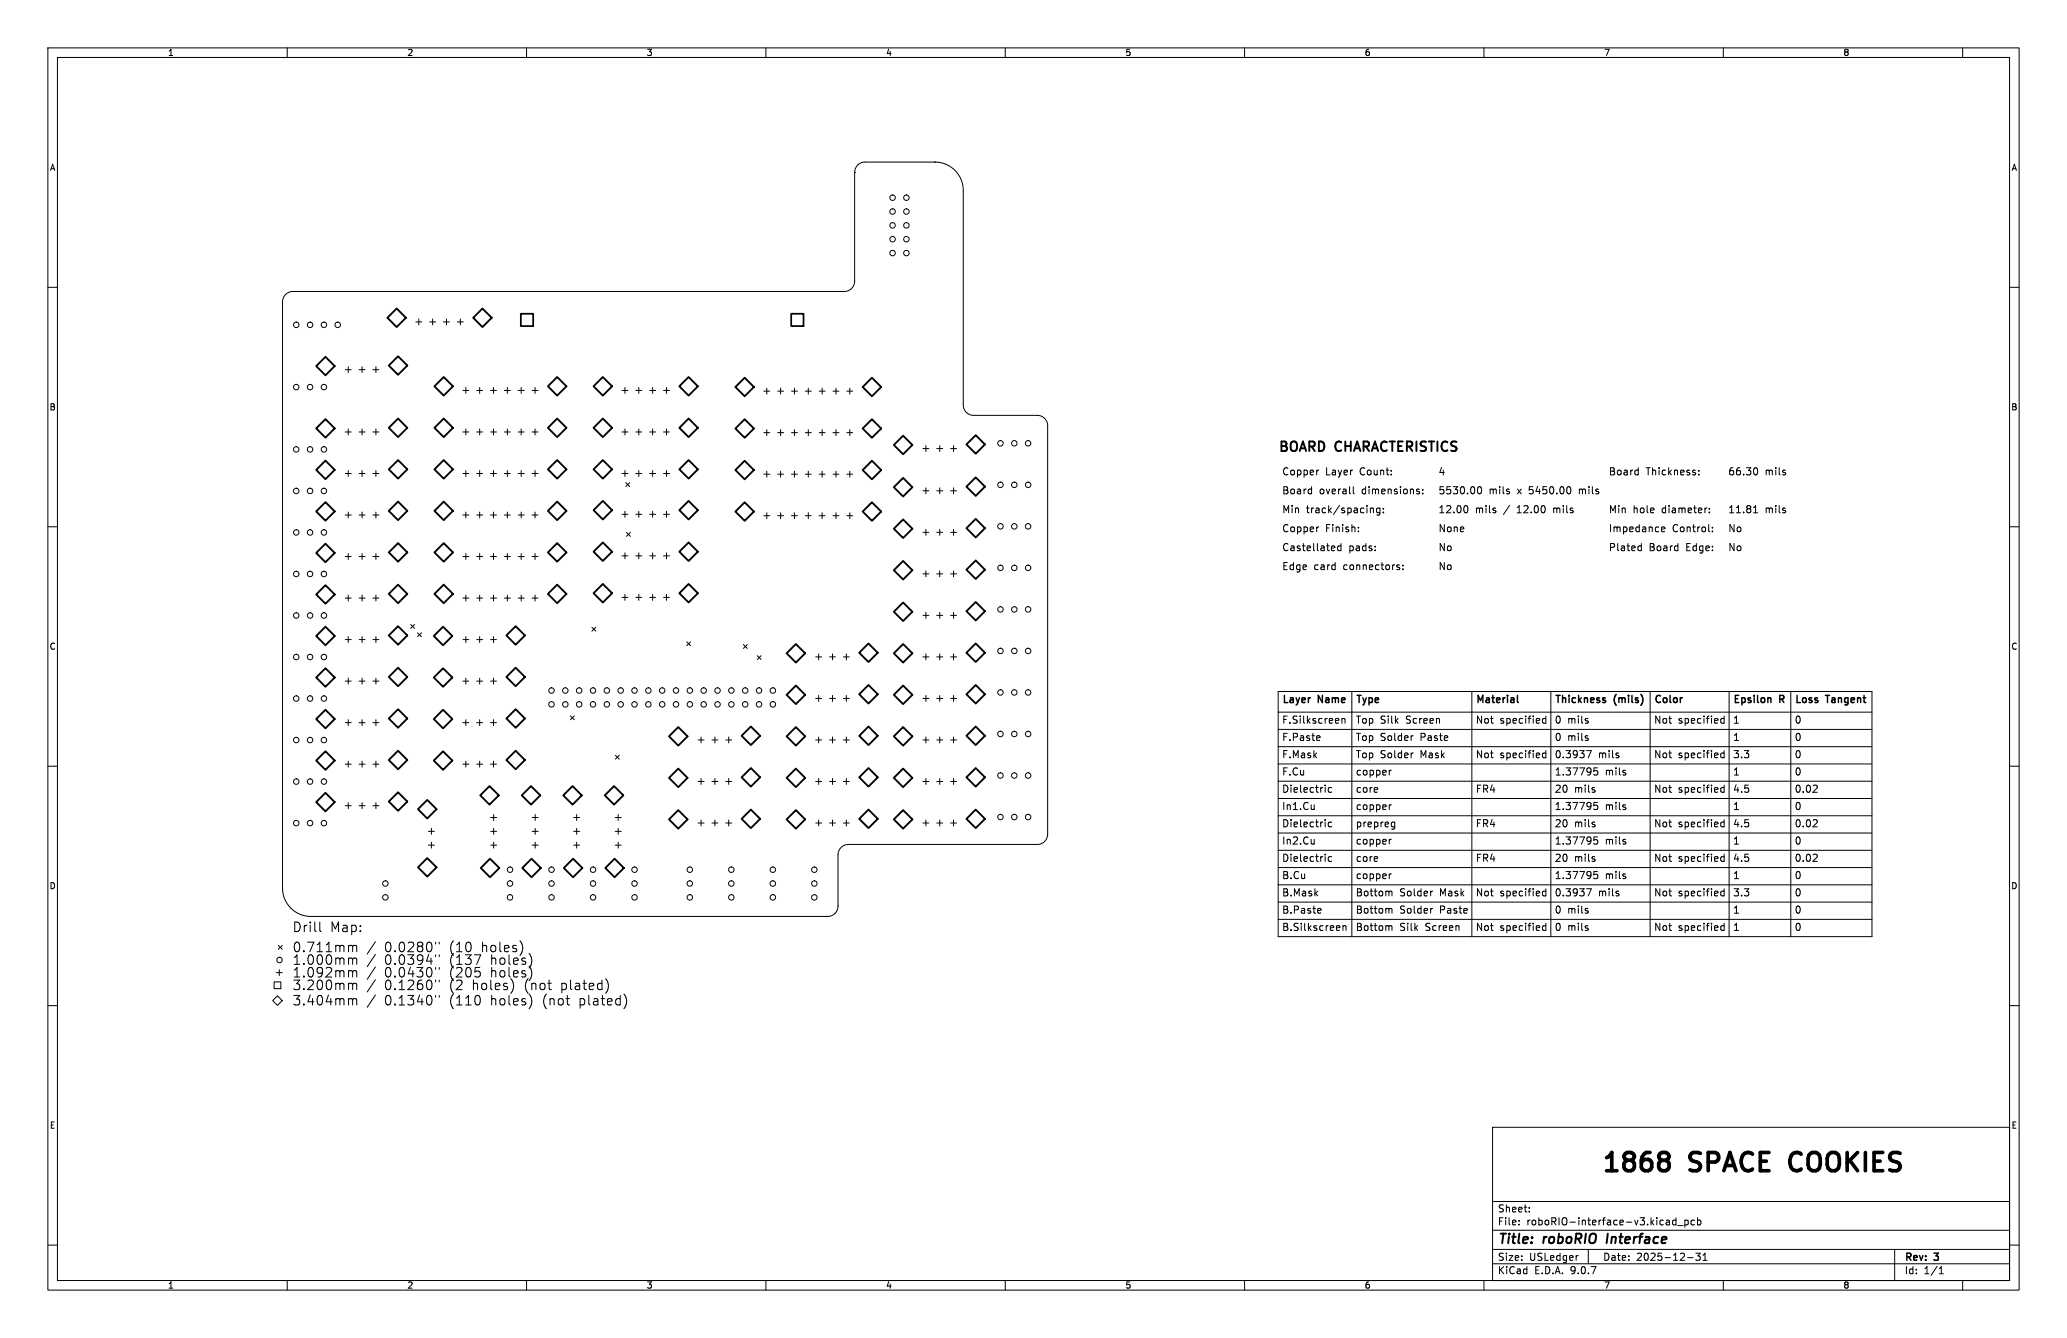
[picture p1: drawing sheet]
<svg xmlns="http://www.w3.org/2000/svg" width="432mm" height="279mm" viewBox="0 0 432 279" stroke-linecap="round" stroke-linejoin="round" font-family="sans-serif">
<defs><g id="words">
<g font-size="5.3">
<text x="334.4" y="245.8">1868</text>
<text x="353.3" y="245.8">SPACE</text>
<text x="375.7" y="245.8">COOKIES</text>
</g>
<g font-size="2.8">
<text x="267" y="95.3">BOARD</text>
<text x="279.1" y="95.3">CHARACTERISTICS</text>
<text x="312.8" y="260.3">Title:</text>
<text x="322.5" y="260.3">roboRIO</text>
<text x="336.5" y="260.3">Interface</text>
</g>
<g font-size="2.1">
<text x="267.7" y="99.7">Copper</text>
<text x="276.9" y="99.7">Layer</text>
<text x="284.3" y="99.7">Count:</text>
<text x="300.4" y="99.7">4</text>
<text x="336" y="99.7">Board</text>
<text x="343.9" y="99.7">Thickness:</text>
<text x="360.9" y="99.7">66.30</text>
<text x="368.8" y="99.7">mils</text>
<text x="267.7" y="107.6">Min</text>
<text x="267.7" y="103.7">Board</text>
<text x="272.9" y="107.6">track/spacing:</text>
<text x="275.7" y="103.7">overall</text>
<text x="284.7" y="103.7">dimensions:</text>
<text x="300.4" y="103.7">5530.00</text>
<text x="300.4" y="107.6">12.00</text>
<text x="308.2" y="107.6">mils</text>
<text x="311.1" y="103.7">mils</text>
<text x="314.4" y="107.6">/</text>
<text x="317.3" y="103.7">x</text>
<text x="317.4" y="107.6">12.00</text>
<text x="319.9" y="103.7">5450.00</text>
<text x="325.3" y="107.6">mils</text>
<text x="330.6" y="103.7">mils</text>
<text x="336" y="107.6">Min</text>
<text x="341.2" y="107.6">hole</text>
<text x="347.4" y="107.6">diameter:</text>
<text x="360.9" y="107.6">11.81</text>
<text x="368.8" y="107.6">mils</text>
<text x="267.7" y="111.6">Copper</text>
<text x="276.9" y="111.6">Finish:</text>
<text x="300.4" y="111.6">None</text>
<text x="336" y="111.6">Impedance</text>
<text x="349.4" y="111.6">Control:</text>
<text x="360.9" y="111.6">No</text>
<text x="267.7" y="115.5">Castellated</text>
<text x="267.7" y="119.5">Edge</text>
<text x="274.5" y="119.5">card</text>
<text x="280.9" y="119.5">connectors:</text>
<text x="281.8" y="115.5">pads:</text>
<text x="300.4" y="119.5">No</text>
<text x="300.4" y="115.5">No</text>
<text x="336" y="115.5">Plated</text>
<text x="344.5" y="115.5">Board</text>
<text x="352.5" y="115.5">Edge:</text>
<text x="360.9" y="115.5">No</text>
<text x="267.8" y="147.6">Layer</text>
<text x="275.4" y="147.6">Name</text>
<text x="283.2" y="147.6">Type</text>
<text x="308.2" y="147.6">Material</text>
<text x="324.7" y="147.6">Thickness</text>
<text x="337.3" y="147.6">(mils)</text>
<text x="345.5" y="147.6">Color</text>
<text x="362" y="147.6">Epsilon</text>
<text x="371.9" y="147.6">R</text>
<text x="374.9" y="147.6">Loss</text>
<text x="381.6" y="147.6">Tangent</text>
<text x="267.8" y="154.9">F.Paste</text>
<text x="267.8" y="151.3">F.Silkscreen</text>
<text x="283.2" y="151.3">Top Silk</text>
<text x="283.2" y="154.9">Top Solder</text>
<text x="293.4" y="151.3">Screen</text>
<text x="296.4" y="154.9">Paste</text>
<text x="308.2" y="151.3">Not</text>
<text x="313.2" y="151.3">specified</text>
<text x="324.7" y="151.3">0 mils</text>
<text x="324.7" y="154.9">0 mils</text>
<text x="345.5" y="151.3">Not</text>
<text x="350.4" y="151.3">specified</text>
<text x="362" y="154.9">1</text>
<text x="362" y="151.3">1</text>
<text x="374.9" y="154.9">0</text>
<text x="374.9" y="151.3">0</text>
<text x="267.8" y="158.5">F.Mask</text>
<text x="283.2" y="158.5">Top Solder</text>
<text x="296.4" y="158.5">Mask</text>
<text x="308.2" y="158.5">Not</text>
<text x="313.2" y="158.5">specified</text>
<text x="324.7" y="158.5">0.3937</text>
<text x="333.7" y="158.5">mils</text>
<text x="345.5" y="158.5">Not</text>
<text x="350.4" y="158.5">specified</text>
<text x="362" y="158.5">3.3</text>
<text x="374.9" y="158.5">0</text>
<text x="267.8" y="165.7">Dielectric</text>
<text x="267.8" y="162.1">F.Cu</text>
<text x="283.2" y="162.1">copper</text>
<text x="283.2" y="165.7">core</text>
<text x="308.2" y="165.7">FR4</text>
<text x="324.7" y="165.7">20</text>
<text x="324.7" y="162.1">1.37795</text>
<text x="328.7" y="165.7">mils</text>
<text x="335.2" y="162.1">mils</text>
<text x="345.5" y="165.7">Not</text>
<text x="350.4" y="165.7">specified</text>
<text x="362" y="165.7">4.5</text>
<text x="362" y="162.1">1</text>
<text x="374.9" y="165.7">0.02</text>
<text x="374.9" y="162.1">0</text>
<text x="267.8" y="169.3">In1.Cu</text>
<text x="267.8" y="172.9">Dielectric</text>
<text x="283.2" y="169.3">copper</text>
<text x="283.2" y="172.9">prepreg</text>
<text x="308.2" y="172.9">FR4</text>
<text x="324.7" y="169.3">1.37795</text>
<text x="324.7" y="172.9">20</text>
<text x="328.7" y="172.9">mils</text>
<text x="335.2" y="169.3">mils</text>
<text x="345.5" y="172.9">Not</text>
<text x="350.4" y="172.9">specified</text>
<text x="362" y="169.3">1</text>
<text x="362" y="172.9">4.5</text>
<text x="374.9" y="172.9">0.02</text>
<text x="374.9" y="169.3">0</text>
<text x="267.8" y="176.5">In2.Cu</text>
<text x="283.2" y="176.5">copper</text>
<text x="324.7" y="176.5">1.37795</text>
<text x="335.2" y="176.5">mils</text>
<text x="362" y="176.5">1</text>
<text x="374.9" y="176.5">0</text>
<text x="267.8" y="180.1">Dielectric</text>
<text x="267.8" y="183.7">B.Cu</text>
<text x="283.2" y="183.7">copper</text>
<text x="283.2" y="180.1">core</text>
<text x="308.2" y="180.1">FR4</text>
<text x="324.7" y="180.1">20</text>
<text x="324.7" y="183.7">1.37795</text>
<text x="328.7" y="180.1">mils</text>
<text x="335.2" y="183.7">mils</text>
<text x="345.5" y="180.1">Not</text>
<text x="350.4" y="180.1">specified</text>
<text x="362" y="180.1">4.5</text>
<text x="362" y="183.7">1</text>
<text x="374.9" y="183.7">0</text>
<text x="374.9" y="180.1">0.02</text>
<text x="267.8" y="190.9">B.Paste</text>
<text x="267.8" y="187.3">B.Mask</text>
<text x="283.2" y="187.3">Bottom</text>
<text x="283.2" y="190.9">Bottom</text>
<text x="292.2" y="187.3">Solder</text>
<text x="292.2" y="190.9">Solder</text>
<text x="300.5" y="187.3">Mask</text>
<text x="300.5" y="190.9">Paste</text>
<text x="308.2" y="187.3">Not</text>
<text x="313.2" y="187.3">specified</text>
<text x="324.7" y="190.9">0 mils</text>
<text x="324.7" y="187.3">0.3937</text>
<text x="333.7" y="187.3">mils</text>
<text x="345.5" y="187.3">Not</text>
<text x="350.4" y="187.3">specified</text>
<text x="362" y="190.9">1</text>
<text x="362" y="187.3">3.3</text>
<text x="374.9" y="187.3">0</text>
<text x="374.9" y="190.9">0</text>
<text x="267.8" y="194.5">B.Silkscreen</text>
<text x="283.2" y="194.5">Bottom</text>
<text x="292.2" y="194.5">Silk</text>
<text x="297.5" y="194.5">Screen</text>
<text x="308.2" y="194.5">Not</text>
<text x="313.2" y="194.5">specified</text>
<text x="324.7" y="194.5">0 mils</text>
<text x="345.5" y="194.5">Not</text>
<text x="350.4" y="194.5">specified</text>
<text x="362" y="194.5">1</text>
<text x="374.9" y="194.5">0</text>
<text x="312.8" y="256.1">File:</text>
<text x="312.8" y="253.4">Sheet:</text>
<text x="318.9" y="256.1">roboRIO-interface-v3.kicad_pcb</text>
<text x="312.8" y="263.5">Size:</text>
<text x="319.5" y="263.5">USLedger</text>
<text x="334.8" y="263.5">Date:</text>
<text x="341.8" y="263.5">2025-12-31</text>
<text x="397.8" y="263.7">Rev:</text>
<text x="404.2" y="263.7">3</text>
<text x="312.8" y="266.3">KiCad</text>
<text x="320.5" y="266.3">E.D.A.</text>
<text x="328.1" y="266.3">9.0.7</text>
<text x="397.8" y="266.3">Id:</text>
<text x="401.9" y="266.3">1/1</text>
</g>
<g font-size="1.8">
<text x="35" y="11.9">1</text>
<text x="85" y="11.9">2</text>
<text x="135" y="11.9">3</text>
<text x="185" y="11.9">4</text>
<text x="235" y="11.9">5</text>
<text x="285" y="11.9">6</text>
<text x="335" y="11.9">7</text>
<text x="385" y="11.9">8</text>
<text x="10.3" y="35.9">A</text>
<text x="420.1" y="35.9">A</text>
<text x="10.3" y="85.9">B</text>
<text x="420.1" y="85.9">B</text>
<text x="10.3" y="135.9">C</text>
<text x="420.1" y="135.9">C</text>
<text x="10.3" y="185.9">D</text>
<text x="420.1" y="185.9">D</text>
<text x="10.3" y="235.9">E</text>
<text x="420.1" y="235.9">E</text>
<text x="35" y="269.3">1</text>
<text x="85" y="269.3">2</text>
<text x="135" y="269.3">3</text>
<text x="185" y="269.3">4</text>
<text x="235" y="269.3">5</text>
<text x="285" y="269.3">6</text>
<text x="335" y="269.3">7</text>
<text x="385" y="269.3">8</text>
</g>
</g></defs>
<g fill="none" stroke="#000" stroke-width=".21">
<path d="M10 10h411.8v259.4h-411.8zM12 12h407.8v255.4h-407.8zM60 10v2M110 10v2M160 10v2M210 10v2M260 10v2M310 10v2M360 10v2M410 10v2M178.5 36v22.8l-.1 .7-.4 .6-.5 .5-.6 .2-115.8 .1-.8 .1-.6 .5-.5 .7-.2 .8v122.5l.4 2.1 1.2 1.9 .9 .8 1 .5 1.2 .4 1.1 .2h108.1l.8-.2 .7-.5 .5-.7 .2-.8M178.5 36h.1"/>
<path d="M195.3 33.8l-14.9 .1-.7 .2-.6 .5-.4 .6-.2 .8M195.3 33.8l2.1 .4 1.8 1.1 1.4 1.7 .6 2.1v45.5l.2 .8 .7 .9 1.1 .4 13.9 .1 1.1 .6 .6 1.2v85.8l-.2 .8-.4 .6-.7 .4-.7 .1h-39.6l-.7 .2-1 .6-.4 1.2v10.9M195.3 33.8h.1M10 60h2M72.1 77.2h1.3M72.7 76.6v1.2M75 77.2h1.3M75.6 76.6v1.2M77.9 77.2h1.3M78.5 76.6v1.2M86.9 67.2h1.2M87.5 66.6v1.2"/>
<path d="M89.8 67.2h1.2M90.4 66.6v1.2M92.6 67.2h1.3M93.3 66.6v1.2M95.5 67.2h1.3M96.2 66.6v1.2M419.8 60h2M72.1 98.9h1.3M72.1 90.2h1.3M72.7 89.6v1.2M72.7 98.3v1.2M75 98.9h1.3"/>
<path d="M75 90.2h1.3M75.6 89.6v1.2M75.6 98.3v1.2M77.9 98.9h1.3M77.9 90.2h1.3M78.5 89.6v1.2M78.5 98.3v1.2M96.7 98.9h1.2M96.7 90.2h1.2M96.7 81.5h1.2M97.3 80.9v1.3M97.3 89.6v1.2"/>
<path d="M97.3 98.3v1.2M99.6 98.9h1.2M99.6 90.2h1.2M99.6 81.5h1.2M100.2 80.9v1.3M100.2 89.6v1.2M100.2 98.3v1.2M102.5 98.9h1.2M102.5 90.2h1.2M102.5 81.5h1.2M103.1 80.9v1.3M103.1 89.6v1.2"/>
<path d="M103.1 98.3v1.2M105.4 98.9h1.2M105.4 90.2h1.2M105.4 81.5h1.2M106 80.9v1.3M106 89.6v1.2M106 98.3v1.2M108.3 98.9h1.2M108.3 90.2h1.2M108.3 81.5h1.2M108.9 80.9v1.3M108.9 89.6v1.2"/>
<path d="M108.9 98.3v1.2M111.1 98.9h1.3M111.1 90.2h1.3M111.1 81.5h1.3M111.8 80.9v1.3M111.8 89.6v1.2M111.8 98.3v1.2M129.9 98.9h1.3M129.9 90.2h1.3M129.9 81.5h1.3M130.6 80.9v1.3M130.6 89.6v1.2"/>
<path d="M130.6 98.3v1.2M132.8 98.9h1.3M132.8 90.2h1.3M132.8 81.5h1.3M133.4 80.9v1.3M133.4 89.6v1.2M133.4 98.3v1.2M135.7 98.9h1.3M135.7 90.2h1.3M135.7 81.5h1.3M136.3 80.9v1.3M136.3 89.6v1.2"/>
<path d="M136.3 98.3v1.2M138.6 98.9h1.2M138.6 90.2h1.2M138.6 81.5h1.2M139.2 80.9v1.3M139.2 89.6v1.2M139.2 98.3v1.2M159.6 81.7h1.2M159.6 99h1.2M159.6 90.3h1.2M160.2 81.1v1.2M160.2 89.7v1.3"/>
<path d="M160.2 98.4v1.2M162.5 81.7h1.2M162.5 99h1.2M162.5 90.3h1.2M163.1 81.1v1.2M163.1 89.7v1.3M163.1 98.4v1.2M165.3 81.7h1.3M165.3 99h1.3M165.3 90.3h1.3M166 81.1v1.2M166 89.7v1.3"/>
<path d="M166 98.4v1.2M168.2 81.7h1.3M168.2 99h1.3M168.2 90.3h1.3M168.9 81.1v1.2M168.9 89.7v1.3M168.9 98.4v1.2M171.1 81.7h1.3M171.1 99h1.3M171.1 90.3h1.3M171.7 81.1v1.2M171.7 89.7v1.3"/>
<path d="M171.7 98.4v1.2M174 81.7h1.3M174 99h1.3M174 90.3h1.3M174.6 81.1v1.2M174.6 89.7v1.3M174.6 98.4v1.2M176.9 81.7h1.2M176.9 99h1.2M176.9 90.3h1.2M177.5 81.1v1.2M177.5 89.7v1.3"/>
<path d="M177.5 98.4v1.2M192.8 93.7h1.2M193.4 93.1v1.2M195.7 93.7h1.2M196.3 93.1v1.2M198.6 93.7h1.2M199.2 93.1v1.2M275.5 98.2h-.3M342.1 98.2h.1M342.2 97.7v1.5M342.2 99.1l-.1 .1M354.9 99v.2"/>
<path d="M354.9 98.2v.2M366.7 97.7a.8 .8 0 0 1 .5 .7 .8 .8 0 0 1-.5 .8M10 110h2M72.1 107.5h1.3M72.1 116.2h1.3M72.7 106.9v1.3M72.7 115.6v1.2M75 107.5h1.3M75 116.2h1.3M75.6 106.9v1.3M75.6 115.6v1.2M77.9 107.5h1.3"/>
<path d="M77.9 116.2h1.3M78.5 106.9v1.3M78.5 115.6v1.2M96.7 107.5h1.2M96.7 116.2h1.2M97.3 106.9v1.3M97.3 115.6v1.2M99.6 107.5h1.2M99.6 116.2h1.2M100.2 106.9v1.3M100.2 115.6v1.2M102.5 107.5h1.2"/>
<path d="M102.5 116.2h1.2M103.1 106.9v1.3M103.1 115.6v1.2M105.4 107.5h1.2M105.4 116.2h1.2M106 106.9v1.3M106 115.6v1.2M108.3 107.5h1.2M108.3 116.2h1.2M108.9 106.9v1.3M108.9 115.6v1.2M111.1 107.5h1.3"/>
<path d="M111.1 116.2h1.3M111.8 106.9v1.3M111.8 115.6v1.2M129.9 116.1h1.3M129.9 107.4h1.3M130.6 106.8v1.2M130.6 115.5v1.2M130.7 100.8l.8 .8M130.9 111.2l.8 .8M131.5 100.8l-.8 .8M131.7 111.2l-.8 .8M132.8 116.1h1.3"/>
<path d="M132.8 107.4h1.3M133.4 106.8v1.2M133.4 115.5v1.2M135.7 116.1h1.3M135.7 107.4h1.3M136.3 106.8v1.2M136.3 115.5v1.2M138.6 116.1h1.2M138.6 107.4h1.2M139.2 106.8v1.2M139.2 115.5v1.2M159.6 107.7h1.2"/>
<path d="M160.2 107.1v1.2M162.5 107.7h1.2M163.1 107.1v1.2M165.3 107.7h1.3M166 107.1v1.2M168.2 107.7h1.3M168.9 107.1v1.2M171.1 107.7h1.3M171.7 107.1v1.2M174 107.7h1.3M174.6 107.1v1.2M176.9 107.7h1.2"/>
<path d="M177.5 107.1v1.2M192.8 119.8h1.2M192.8 102.5h1.2M192.8 111.2h1.2M193.4 101.9v1.2M193.4 110.5v1.3M193.4 119.2v1.3M195.7 119.8h1.2M195.7 102.5h1.2M195.7 111.2h1.2M196.3 101.9v1.2M196.3 110.5v1.3"/>
<path d="M196.3 119.2v1.3M198.6 119.8h1.2M198.6 102.5h1.2M198.6 111.2h1.2M199.2 101.9v1.2M199.2 110.5v1.3M199.2 119.2v1.3M273.8 102.1l.2 .1M274 101.6v1.5M274 103.1h-.2M275.5 110l-.3 .1M278.8 114.1v.3l-.7 .1"/>
<path d="M280.1 113.5v1.5M280.1 114.1l-.4-.1-.3 .3 .2 .6h.5M282.7 101.6v1.3l.2 .2M283.8 110.9v.1M283.8 110.1v.2M286.3 106.2h.5l.1 .9M288.3 106.2l-.5-.1-.2 .3 .1 .6h.6M288.3 106.1v1.2l-.3 .3-.4-.1M289 106.9v.2M289 106.2v.1M292.2 118.5l.2 .2-.2 .3M292.2 118h.1"/>
<path d="M293.1 118.8v.2M293.1 118v.2M296.3 102.6l.3 .2-.3 .3M296.3 102.1l.2 .1M297.2 103v.1M297.2 102.2v.1M306.1 105.6a.8 .8 0 0 1 .6 .7 .8 .8 0 0 1-.6 .8M308.9 101.7l.1-.1a.8 .8 0 0 1 .5 .8 .8 .8 0 0 1-.5 .7 1 1 0 0 1-.1-1.4zM324.6 106.1v1M324.8 106.1l-.2 .1M328.1 101.9v.9M329.9 102.1v1"/>
<path d="M330.1 102.1l-.2 .2M342.4 114l.5 .1M342.9 114.9l-.5 .1M342.9 113.5v1.5M347.1 110.5l.7-.1-.1-.3-.4-.1-.2 .3 .1 .7h.5M357.1 106.9v.2M357.1 106.2v.1M357.7 110.9v.1M357.7 110.1v.2M366.3 107.1h.9M366.3 106l.4-.4v1.5M419.8 110h2"/>
<path d="M72.1 133.6h1.3M72.1 124.9h1.3M72.7 124.3v1.2M72.7 132.9v1.3M75 133.6h1.3M75 124.9h1.3M75.6 124.3v1.2M75.6 132.9v1.3M77.9 133.6h1.3M77.9 124.9h1.3M78.5 124.3v1.2M78.5 132.9v1.3"/>
<path d="M85.8 130.4l.8 .8M86.6 130.4l-.8 .8M87.2 132.1l.8 .9M88 132.1l-.8 .9M96.7 133.6h1.2M96.7 124.9h1.2M97.3 124.3v1.2M97.3 132.9v1.3M99.6 133.6h1.2M99.6 124.9h1.2M100.2 124.3v1.2M100.2 132.9v1.3"/>
<path d="M102.5 133.6h1.2M102.5 124.9h1.2M103.1 124.3v1.2M103.1 132.9v1.3M105.4 124.9h1.2M106 124.3v1.2M108.3 124.9h1.2M108.9 124.3v1.2M111.1 124.9h1.3M111.8 124.3v1.2M123.6 131l.9 .8M124.5 131l-.9 .8"/>
<path d="M129.9 124.7h1.3M130.6 124.1v1.3M132.8 124.7h1.3M133.4 124.1v1.3M135.7 124.7h1.3M136.3 124.1v1.3M138.6 124.7h1.2M139.2 124.1v1.3M143.4 134l.9 .8M144.3 134l-.9 .8M155.3 134.6l.8 .8M156.1 134.6l-.8 .8"/>
<path d="M158.2 136.9l.8 .8M159 136.9l-.8 .8M170.4 137.2h1.2M171 136.6v1.2M173.3 137.2h1.2M173.9 136.6v1.2M176.2 137.2h1.2M176.8 136.6v1.2M192.8 137.2h1.2M192.8 128.5h1.2M193.4 127.9v1.2M193.4 136.6v1.2"/>
<path d="M195.7 137.2h1.2M195.7 128.5h1.2M196.3 127.9v1.2M196.3 136.6v1.2M198.6 137.2h1.2M198.6 128.5h1.2M199.2 127.9v1.2M199.2 136.6v1.2M10 160h2M72.1 142.2h1.3M72.1 159.6h1.3M72.1 150.9h1.3"/>
<path d="M72.7 141.6v1.3M72.7 150.3v1.2M72.7 159v1.2M75 142.2h1.3M75 159.6h1.3M75 150.9h1.3M75.6 141.6v1.3M75.6 150.3v1.2M75.6 159v1.2M77.9 142.2h1.3M77.9 159.6h1.3M77.9 150.9h1.3"/>
<path d="M78.5 141.6v1.3M78.5 150.3v1.2M78.5 159v1.2M96.7 142.2h1.2M96.7 159.6h1.2M96.7 150.9h1.2M97.3 141.6v1.3M97.3 150.3v1.2M97.3 159v1.2M99.6 142.2h1.2M99.6 159.6h1.2M99.6 150.9h1.2"/>
<path d="M100.2 141.6v1.3M100.2 150.3v1.2M100.2 159v1.2M102.5 142.2h1.2M102.5 159.6h1.2M102.5 150.9h1.2M103.1 141.6v1.3M103.1 150.3v1.2M103.1 159v1.2M119.2 149.5l.8 .8M120 149.5l-.8 .8M128.6 157.7l.8 .8"/>
<path d="M129.4 157.7l-.8 .8M145.8 154.5h1.3M146.5 153.9v1.2M148.7 154.5h1.3M149.3 153.9v1.2M151.6 154.5h1.3M152.2 153.9v1.2M170.4 145.8h1.2M170.4 154.5h1.2M171 145.2v1.3M171 153.9v1.2M173.3 145.8h1.2"/>
<path d="M173.3 154.5h1.2M173.9 145.2v1.3M173.9 153.9v1.2M176.2 145.8h1.2M176.2 154.5h1.2M176.8 145.2v1.3M176.8 153.9v1.2M192.8 145.8h1.2M192.8 154.5h1.2M193.4 145.2v1.3M193.4 153.9v1.2M195.7 145.8h1.2"/>
<path d="M195.7 154.5h1.2M196.3 145.2v1.3M196.3 153.9v1.2M198.6 145.8h1.2M198.6 154.5h1.2M199.2 145.2v1.3M199.2 153.9v1.2M267 144.4h124.1v51.2h-124.1zM267 159.5h124.1M267 148.7h124.1M267 155.9h124.1M267 152.3h124.1"/>
<path d="M275.5 153.6l.3 .4-.8 .1M275.7 154.6h-.2M280.3 150.2l.2-.2 .4 .1 .1 .9M280.3 150v1M282.4 144.4v51.2M295.2 153.6l-.3 .2M295.2 157.2l-.3 .2M300.6 150.1l.1 .9M302.4 153.7v.3l-.7 .1M307.5 144.4v51.2M322.9 157.3l-.4-.1-.3 .3 .2 .7h.5M322.9 150.1l-.4-.1-.3 .3 .2 .7h.5"/>
<path d="M322.9 149.5v1.5M322.9 156.7v1.5M324 144.4v51.2M331.4 156.7h1l-.6 1.5M331.6 150.5l.2 .2-.2 .3M331.6 154.1l.2 .2-.2 .3M331.6 150l.1 .1M331.6 153.6l.1 .1M338 157.7l.2 .3-.2 .2M338 157.2l.1 .1M344.7 144.4v51.2M360.2 149.5v1.5"/>
<path d="M360.2 156.7v1.5M360.2 150.1l-.5-.1-.2 .3 .1 .7h.6M360.2 157.3l-.5-.1-.2 .3 .1 .7h.6M361.2 144.4v51.2M374.1 144.4v51.2M419.8 160h2M72.1 168.2h1.3M72.7 167.6v1.3M75 168.2h1.3M75.6 167.6v1.3M77.9 168.2h1.3M78.5 167.6v1.3"/>
<path d="M89.5 176.5h1.2M89.5 173.6h1.2M90.1 173v1.2M90.1 175.9v1.2M102.5 170.7h1.2M102.5 176.5h1.2M102.5 173.6h1.2M103.1 170.1v1.2M103.1 173v1.2M103.1 175.9v1.2M111.2 170.7h1.2M111.2 176.5h1.2"/>
<path d="M111.2 173.6h1.2M111.8 170.1v1.2M111.8 173v1.2M111.8 175.9v1.2M119.8 170.7h1.3M119.8 176.5h1.3M119.8 173.6h1.3M120.5 170.1v1.2M120.5 173v1.2M120.5 175.9v1.2M128.5 170.7h1.3M128.5 176.5h1.3"/>
<path d="M128.5 173.6h1.3M129.1 170.1v1.2M129.1 173v1.2M129.1 175.9v1.2M145.8 171.9h1.3M145.8 163.2h1.3M146.5 162.6v1.2M146.5 171.2v1.3M148.7 171.9h1.3M148.7 163.2h1.3M149.3 162.6v1.2M149.3 171.2v1.3"/>
<path d="M151.6 171.9h1.3M151.6 163.2h1.3M152.2 162.6v1.2M152.2 171.2v1.3M170.4 171.9h1.2M170.4 163.2h1.2M171 162.6v1.2M171 171.2v1.3M173.3 171.9h1.2M173.3 163.2h1.2M173.9 162.6v1.2M173.9 171.2v1.3"/>
<path d="M176.2 171.9h1.2M176.2 163.2h1.2M176.8 162.6v1.2M176.8 171.2v1.3M192.8 171.9h1.2M192.8 163.2h1.2M193.4 162.6v1.2M193.4 171.2v1.3M195.7 171.9h1.2M195.7 163.2h1.2M196.3 162.6v1.2M196.3 171.2v1.3"/>
<path d="M198.6 171.9h1.2M198.6 163.2h1.2M199.2 162.6v1.2M199.2 171.2v1.3M267 170.3h124.1M267 174h124.1M267 163.1h124.1M267 166.7h124.1M267 177.6h124.1M274.5 168.1v1M274.5 175.3v1M274.5 168.9v.1"/>
<path d="M274.5 176.1v.1M278.2 164.5h-.4l-.3 .2 .1 .7h.6M278.2 171.7h-.4l-.3 .2 .1 .7h.6M278.2 178.9h-.4l-.3 .3 .1 .6h.6M290.6 160.8l-.4 .3M290.6 168.1l-.4 .2M290.6 175.3l-.4 .3M290.9 171.7h.5M291.4 172.6l-.5 .1M291.4 171.7v1.2l-.2 .2-.3 .1M333 179.4l.2 .2-.2 .3M333 165l.2 .2-.2 .3"/>
<path d="M333 172.2l.2 .2-.2 .3M333 178.9h.1M333 171.7h.1M333 164.5h.1M333.7 167.6h-.7l-.1 .7 .2-.2 .5 .1 .2 .2-.1 .5-.2 .2-.6-.2M333.7 160.3h-.7l-.1 .8 .2-.2 .5 .1 .2 .2-.1 .5-.2 .1-.6-.1M333.7 174.8h-.7l-.1 .7 .2-.2 .5 .1 .2 .2-.1 .5-.2 .2-.6-.2M339.4 168.6l.2 .2-.2 .3M339.4 175.8l.2 .2-.2 .3M339.4 161.3l.2 .3-.2 .2M339.4 168.1h.2M339.4 175.3h.2"/>
<path d="M339.4 160.8l.2 .1M360.2 164v1.5M360.2 171.2v1.5M360.2 178.4v1.5M360.2 164.5h-.5l-.2 .2 .1 .7h.6M360.2 171.7h-.5l-.2 .2 .1 .7h.6M360.2 178.9h-.5l-.2 .3 .1 .6h.6M379.5 164l.1 .2v.4l-.9 .9h.9M379.5 178.4l.1 .3v.3l-.9 .9h.9M379.5 171.2l.1 .2v.4l-.9 .9h.9M58.2 197.4l.8 .8M59 197.4l-.8 .8"/>
<path d="M61.5 200l.5-.6v2M61.6 192.5a1.01 1.01 0 0 1 1.1 1 1.01 1.01 0 0 1-1.1 1zM61.8 196.8a.61 .61 0 0 1 .6 .1 .61 .61 0 0 1 .2 .6l-.1 .9a.56 .56 0 0 1-.7 .3 .56 .56 0 0 1-.3-.7l.1-.9zM63.5 198.5v.2M63.6 193.2v1.3M64.1 193.2l-.3 .1-.2 .3M64.2 196.7h1.4l-.9 2M64.5 199.6l.5-.2a1.25 1.25 0 0 1 0 2h-.2a1.13 1.13 0 0 1-.4-1.6zM64.8 192.5v.2M64.8 193.2v1.3M65.8 192.5v1.8l.2 .2M66.2 198.7h1.2"/>
<path d="M66.2 197.3l.6-.6v2M66.4 199.6a.58 .58 0 0 1 .7-.1 .58 .58 0 0 1 .3 .6l-.1 .9a.49 .49 0 0 1-.5 .4 .49 .49 0 0 1-.5-.4l-.1-.9zM66.8 192.5v1.8l.3 .2M68.1 197.3l.6-.6v2M68.1 198.7h1.2M68.3 199.6a.58 .58 0 0 1 .7-.1 .58 .58 0 0 1 .3 .6l-.1 .9a.49 .49 0 0 1-.5 .4 .49 .49 0 0 1-.5-.4l-.1-.9zM69.4 194.5v-2l.6 1.5 .7-1.5v2M70.1 197.6l.6-.2 .3 .3M70.1 197.4v1.3M71 197.7l.3-.3 .5 .1 .1 1.2M71 197.7v1M71.7 193.3h.7l.1 1.2"/>
<path d="M72.5 193.7l-.6 .1a.39 .39 0 0 0-.3 .4 .39 .39 0 0 0 .3 .3l.6-.1M72.8 197.6a.5 .5 0 0 1 .8 0l.1 .1M72.8 197.4v1.3M73.5 193.3l.5-.1 .4 .4v.6l-.2 .2h-.7M73.5 193.2v2M73.7 197.7l.3-.3 .4 .1 .1 1.2M73.7 197.7v1M75.3 194.3v.2M75.3 193.3v.2M78.4 196.6l-1.7 2.6M78.4 199.3l-1.7 2.6M80.7 199.6a.49 .49 0 0 1 .5-.2 .49 .49 0 0 1 .4 .4 1.13 1.13 0 0 1-.4 1.6h-.2a1.22 1.22 0 0 1-.3-1.8z"/>
<path d="M80.7 196.9a.49 .49 0 0 1 .5-.1 .49 .49 0 0 1 .4 .3 1.13 1.13 0 0 1-.4 1.6 1.03 1.03 0 0 1-.6-1.6zM82.5 198.5v.2M83.6 196.9a.56 .56 0 0 1 .7-.1 .56 .56 0 0 1 .2 .7v.5a.56 .56 0 0 1-.3 .7 .56 .56 0 0 1-.7-.3l-.1-.9zM83.6 199.6a.58 .58 0 0 1 .7-.1 .58 .58 0 0 1 .2 .6l-.1 .9a.49 .49 0 0 1-.4 .4 .49 .49 0 0 1-.5-.4l-.1-.9zM85.2 199.4h1.2l-.6 .7 .5 .2v.9l-.3 .2h-.5l-.3-.2M85.3 196.9l.3-.2 .6 .1a.54 .54 0 0 1 .1 .8l-1.1 1.1h1.2M87.6 197.6a.43 .43 0 0 1-.4-.4 .43 .43 0 0 1 .4-.5h.4a.43 .43 0 0 1 .3 .5 .43 .43 0 0 1-.3 .4M87.6 197.6l-.4 .4 .1 .5 .3 .2h.4l.3-.3v-.4l-.3-.4M87.6 197.6h.4M89.4 196.8l.4-.1a1.25 1.25 0 0 1 0 2 1.03 1.03 0 0 1-.6-1.6zM89.6 199.3l-.5 1.4h1.2M91 196.7v.4"/>
<path d="M91 199.4v.4M91.8 196.7v.4M91.8 199.4v.4M94.7 199.1a2.29 2.29 0 0 0 0 3M94.7 196.5a2.29 2.29 0 0 0 0 3M95.4 200l.6-.6v2M95.4 197.3l.6-.6v2M95.4 198.7h1.1M97.2 199.4h1.2l-.6 .7 .5 .2v.9l-.3 .2h-.5l-.3-.2M97.5 196.9a.58 .58 0 0 1 .7 0 .58 .58 0 0 1 .2 .6l-.1 .9a.56 .56 0 0 1-.7 .3 .56 .56 0 0 1-.3-.7zM99.1 199.4h1.3l-.8 2M100.8 197.6a.5 .5 0 0 1 .8 0l.1 1.1"/>
<path d="M100.8 196.7v2M102.6 197.6a.54 .54 0 0 1 .6-.2 .54 .54 0 0 1 .4 .4v.6a.54 .54 0 0 1-.6 .4 .54 .54 0 0 1-.5-.4zM102.7 199.4v2M104.4 196.7v1.8l.3 .2M105.4 198.1l.9-.2-.1-.4-.5-.1-.3 .3 .1 .9h.7M106.3 199.4v1.7l.3 .3M107.9 197.5l-.5-.1-.3 .3 .1 .3 .7 .2v.4h-.8M108.6 196.5a2.29 2.29 0 0 1 0 3M110.5 199.1a2.29 2.29 0 0 1 0 3M175.1 189.2h.1M267 192h124.1M267 184.8h124.1"/>
<path d="M267 181.2h124.1M267 188.4h124.1M275.5 189.7l.4 .1 .1 .2-.7 .2M275.9 190.6l-.4 .1M280.5 193.3v1M280.5 193.4l.3-.1 .3 .1 .1 .9M290.4 189.7l.4 .2v.8M290.4 193.3l.4 .2v.8M290.4 186.1l.4 .2v.8M290.6 182.5l-.4 .3M299.3 189.7l-.4 .1M299.3 186.1l-.4 .1"/>
<path d="M304.7 193.4l.1 .9M306.4 189.8l.1 .2-.7 .2M322.9 193.4l-.4-.1-.3 .3 .2 .6h.5M322.9 186.2l-.4-.1-.3 .3 .2 .6h.5M322.9 185.6v1.5M322.9 192.8v1.5M331.4 185.6h1l-.6 1.5M331.6 190.2l.2 .2-.2 .3M331.6 193.8l.2 .2-.2 .3M331.6 189.7l.1 .1M331.6 193.3l.1 .1M333.7 182h-.7l-.1 .7 .2-.1h.5l.2 .2-.1 .5-.2 .2-.6-.2"/>
<path d="M338 186.6l.2 .2-.2 .3M338 186.1l.1 .1M339.4 183l.2 .2-.2 .3M339.4 182.5l.2 .1M360.2 185.6v1.5M360.2 192.8v1.5M360.2 186.2l-.5-.1-.2 .3 .1 .6h.6M360.2 193.4l-.5-.1-.2 .3 .1 .6h.6M10 210h2M57 208.9l1-1 1 1-1 1zM57.3 205h1.4v1.5h-1.4zM57.7 203.1h1.3"/>
<path d="M58.3 202.5v1.2M61.4 207.9h1.2l-.6 .7a.54 .54 0 0 1 .6 .4v.5l-.2 .3-.7 .1-.3-.2M61.4 204.7h1.2l-.6 .7a.54 .54 0 0 1 .6 .4v.5l-.2 .3-.7 .1-.3-.2M61.5 202.6l.5-.6v2M61.5 204h1.1M61.5 201.4h1.1M63.5 209.7v.2M63.5 206.5v.2M63.5 203.8v.2M63.5 201.2v.2M64.3 204.9l.3-.2h.5a.54 .54 0 0 1 .3 .8l-1.2 1.2h1.3M64.6 202.1a.5 .5 0 0 1 .8 .3v1.2a.49 .49 0 0 1-.5 .4 .49 .49 0 0 1-.5-.4l-.1-.8z"/>
<path d="M64.8 207.8l-.5 1.4h1.3M65.3 208.5v1.4M66.4 208.1a.57 .57 0 0 1 .7-.1 .57 .57 0 0 1 .3 .6v.5a.6 .6 0 0 1-.6 .8 .6 .6 0 0 1-.6-.8zM66.5 204.8a.59 .59 0 0 1 .7 0 .59 .59 0 0 1 .2 .6v.5a.6 .6 0 0 1-.6 .8 .6 .6 0 0 1-.6-.8l.1-.9zM67.4 202.9l-.4 .4-.6-.1-.2-.3 .1-.7 .3-.2h.4l.3 .2v1.3a.71 .71 0 0 1-.9 .5M68.1 202.2l.3-.2 .7 .1a.54 .54 0 0 1 .1 .8l-1.2 1.1h1.3M68.3 204.9a.57 .57 0 0 1 .7-.1 .57 .57 0 0 1 .3 .6v.5a.56 .56 0 0 1-.4 .7 .56 .56 0 0 1-.7-.3l-.1-.9zM68.6 207.8l-.5 1.4h1.3M69.1 208.5v1.4M70.1 208.7l.6-.2 .3 .3M70.1 200.2l.6-.2 .3 .3M70.1 202.9l.6-.2 .3 .3"/>
<path d="M70.1 205.5l.6-.2 .3 .3M70.1 200v1.4M70.1 202.7v1.3M70.1 205.3v1.4M70.1 208.5v1.4M71 208.8l.3-.3 .5 .1 .1 1.3M71 203l.3-.3 .5 .1 .1 1.2M71 200.3l.3-.3 .5 .1 .1 1.3M71 205.6l.3-.3 .5 .1 .1 1.3M71 200.3v1.1M71 203v1M71 205.6v1.1"/>
<path d="M71 208.8v1.1M72.8 200.2l.6-.2 .3 .3M72.8 208.7a.5 .5 0 0 1 .8 0l.1 .1M72.8 202.9a.5 .5 0 0 1 .8 0l.1 .1M72.8 205.5a.5 .5 0 0 1 .8 0l.1 .1M72.8 200v1.4M72.8 202.7v1.3M72.8 205.3v1.4M72.8 208.5v1.4M73.7 200.3l.3-.3 .4 .1 .1 1.3M73.7 205.6l.3-.3 .4 .1 .1 1.3M73.7 203l.3-.3 .4 .1 .1 1.2"/>
<path d="M73.7 208.8l.3-.3 .4 .1 .1 1.3M73.7 200.3v1.1M73.7 203v1M73.7 205.6v1.1M73.7 208.8v1.1M78.4 207.8l-1.7 2.5M78.4 204.6l-1.7 2.5M78.4 201.9l-1.7 2.6M80.7 208.1a.48 .48 0 0 1 .5-.2 .48 .48 0 0 1 .4 .3 1.14 1.14 0 0 1-.4 1.7h-.2a1.33 1.33 0 0 1-.3-1.8zM80.7 202.2a.49 .49 0 0 1 .5-.2 .49 .49 0 0 1 .4 .4 1.13 1.13 0 0 1-.4 1.6l-.5-.2a1.68 1.68 0 0 1 0-1.6zM80.8 204.8a.5 .5 0 0 1 .8 .2 1.14 1.14 0 0 1-.4 1.7h-.2a1.33 1.33 0 0 1-.3-1.8zM82.5 203.8v.2"/>
<path d="M82.5 201.2v.2M82.5 206.5v.2M82.5 209.7v.2M83.4 205.2l.6-.5v2M83.4 208.4l.6-.5v2M83.4 206.7h1.1M83.4 209.9h1.1M83.6 202.2a.56 .56 0 0 1 .7-.1 .56 .56 0 0 1 .2 .7l-.1 .8a.49 .49 0 0 1-.4 .4 .49 .49 0 0 1-.5-.4l-.1-.8zM85.2 207.9h1.2l-.6 .7a.54 .54 0 0 1 .6 .4v.5l-.2 .3-.7 .1-.3-.2M85.3 204.9l.3-.2h.4l.3 .2 .1 .3-.1 .3-1.1 1.2h1.2M85.8 201.9l-.5 1.5h1.2M86.2 202.7v1.3"/>
<path d="M87.1 202h1.2l-.6 .8 .5 .2v.8l-.2 .2h-.6l-.3-.2M87.7 207.8l-.5 1.4h1.2M88.1 204.7l-.6 .1a1.45 1.45 0 0 0-.3 1.6l.4 .3 .5-.1 .2-.3v-.5l-.3-.4h-.4l-.4 .4M88.1 208.5v1.4M88.3 200.2l-.3 .4-.6-.1-.2-.3 .1-.6 .3-.2 .5 .1 .2 .3v.7a.83 .83 0 0 1-.9 .9M89.3 208.1a.48 .48 0 0 1 .5-.2 .48 .48 0 0 1 .3 .3 1.14 1.14 0 0 1-.3 1.7 .66 .66 0 0 1-.7-.8zM89.4 204.8a.5 .5 0 0 1 .7 .2 1.14 1.14 0 0 1-.3 1.7 .66 .66 0 0 1-.7-.8v-.5zM89.4 202.1a.5 .5 0 0 1 .7 .3v1.2a.49 .49 0 0 1-.4 .4 .49 .49 0 0 1-.5-.4l-.1-.8zM90 200v1.4M91 202v.4M91 204.7v.3M91 207.9v.3"/>
<path d="M91.8 202v.4M91.8 204.7v.3M91.8 207.9v.3M94.7 207.6a2.29 2.29 0 0 0 0 3M94.7 201.7a2.29 2.29 0 0 0 0 3.1M94.7 204.4a2.29 2.29 0 0 0 0 3M95.4 208.4l.6-.5v2M95.4 204.9l.3-.2h.4a.54 .54 0 0 1 .3 .8l-1.1 1.2h1.2M95.4 202.2l.3-.2h.4l.3 .2 .1 .4-.1 .3-1.1 1.1h1.2M95.4 201.4h1.1M95.4 209.9h1.1M97.3 208.4l.6-.5v2"/>
<path d="M97.3 209.9h1.1M97.5 202.2a.49 .49 0 0 1 .5-.2 .49 .49 0 0 1 .3 .4 1.13 1.13 0 0 1-.3 1.6 1.05 1.05 0 0 1-.6-1.7zM98.9 205.5l.3-.2 .5 .1 .1 1.3M98.9 204.7v2M99.4 208.1a.57 .57 0 0 1 .7-.1 .57 .57 0 0 1 .2 .6 .88 .88 0 0 1-.6 1.3l-.3-.2a1.66 1.66 0 0 1-.1-1.5zM100.2 202h-.9l-.1 1 .3-.2 .6 .1 .2 .3-.1 .6-.2 .2h-.5l-.3-.2M100.8 205.4a.54 .54 0 0 1 .9 .3v.6a.54 .54 0 0 1-.6 .4 .54 .54 0 0 1-.5-.4v-.6zM102.5 204.7v1.7l.3 .3M102.7 200.2l.3-.2 .5 .1 .1 1.3M102.7 202.9a.5 .5 0 0 1 .8 0l.1 1.1M102.7 208.7a.5 .5 0 0 1 .8 0l.1 1.2M102.7 202v2"/>
<path d="M102.7 207.9v2M103.5 206l.9-.2-.1-.4-.5-.1-.3 .3 .1 1h.7M104.6 202.8a.54 .54 0 0 1 .9 .3v.5a.54 .54 0 0 1-.5 .4 .54 .54 0 0 1-.6-.4v-.5zM104.6 200.1a.56 .56 0 0 1 .9 .3v.6a.54 .54 0 0 1-.5 .4 .54 .54 0 0 1-.6-.4v-.6zM104.6 208.6a.54 .54 0 0 1 .9 .3v.6a.54 .54 0 0 1-.5 .4 .54 .54 0 0 1-.6-.4v-.6zM106 205.4l-.5-.1-.3 .3 .1 .3 .7 .2v.5h-.8M106.3 207.9v1.7l.3 .3M106.3 202v1.7l.3 .3M106.7 204.4a2.31 2.31 0 0 1 0 3M107.3 200.7l.9-.2-.1-.4-.5-.1-.3 .3 .1 1h.7M107.3 203.4l.9-.2-.1-.4-.5-.1-.3 .3 .1 .9h.7M107.3 209.2l.9-.2-.1-.4-.5-.1-.3 .3 .1 1h.7"/>
<path d="M109.8 200.1l-.5-.1a.34 .34 0 0 0-.3 .4 .34 .34 0 0 0 .3 .3h.3a.34 .34 0 0 1 .3 .3 .34 .34 0 0 1-.3 .4l-.6-.1M109.8 208.6l-.5-.1-.3 .3 .1 .3 .7 .2v.5h-.8M109.8 202.8l-.5-.1-.3 .3 .1 .3 .7 .1v.5h-.8M110.3 204.4a2.34 2.34 0 0 0 0 3M110.5 201.7a2.29 2.29 0 0 1 0 3.1M110.5 207.6a2.31 2.31 0 0 1 0 3M111.1 205.5a.5 .5 0 0 1 .8 0l.1 1.2M111.1 205.3v1.4M112.9 205.5a.54 .54 0 0 1 .5-.2 .54 .54 0 0 1 .5 .4v.6a.54 .54 0 0 1-.6 .4 .54 .54 0 0 1-.5-.4zM114.1 207.6a2.29 2.29 0 0 0 0 3M114.4 205.3h.8M114.7 204.7v1.7l.1 .2 .4 .1"/>
<path d="M114.9 208.7a.5 .5 0 0 1 .8 0l.1 1.2M114.9 208.5v1.4M116.8 208.6a.54 .54 0 0 1 .9 .3v.6a.54 .54 0 0 1-.6 .4 .54 .54 0 0 1-.5-.4v-.6zM117.4 205.4l.6-.1 .3 .4v.6l-.2 .3h-.7M117.4 205.3v2M118.2 208.5h.8M118.5 207.9v1.7l.1 .2 .4 .1M119.2 204.7v1.7l.3 .3M120.2 205.4h.8l.1 1.3M121.1 205.8l-.7 .1a.39 .39 0 0 0-.3 .4 .39 .39 0 0 0 .3 .4l.7-.1M121.2 208.6l.6-.1 .3 .4v.6l-.1 .3h-.8M121.2 208.5v2"/>
<path d="M121.8 205.3h.7M122 204.7v1.7l.1 .2 .4 .1M123 207.9v1.7l.3 .3M123.1 206l.9-.2v-.4l-.6-.1-.3 .3 .1 1h.8M124 208.6h.8l.1 1.3M124.9 209l-.7 .1a.39 .39 0 0 0-.3 .4 .39 .39 0 0 0 .3 .4l.7-.1M125.6 208.5h.7M125.8 205.4l-.6-.1-.4 .4v.6l.2 .3h.8M125.8 204.7v2M125.9 207.9v1.7l.1 .2 .3 .1M126.5 204.4a2.34 2.34 0 0 1 0 3M126.9 209.2l1-.2-.1-.4-.6-.1-.3 .3 .1 1h.8"/>
<path d="M129.6 208.6l-.6-.1-.4 .4v.6l.2 .3h.8M129.6 207.9v2M130.3 207.6a2.29 2.29 0 0 1 0 3M419.8 210h2M311.8 235.4h108v32h-108zM10 260h2M311.8 256.9h108M311.8 250.9h108M317.3 255.6v.2M317.3 254.9v.1M319.5 252.9v.2M319.5 252.2v.1"/>
<path d="M350.1 254.3v1.5M350.1 254.9l-.4-.1-.3 .3 .1 .6h.6M350.5 255.9h1.1M352 254.9l.4-.1 .3 .3-.2 .6h-.5M352 254.8v1.5M354 254.9l-.5-.1-.2 .3 .1 .6h.6M354.6 254.9l.4-.1 .3 .3-.1 .6h-.6M354.6 254.3v1.5M419.8 260h2M60 267.4v2M110 267.4v2M160 267.4v2"/>
<path d="M210 267.4v2M260 267.4v2M310 267.4v2M311.8 263.9h108M311.8 260.9h108M329.5 262.2h.2M331.8 260.9v3M352.5 262.6h1.2M354.3 261.7h.9l-.5 .6 .4 .1v.6l-.2 .2-.6-.2M355.8 263.2h.8M355.8 262.1l.4-.4v1.5M360 267.4v2"/>
<path d="M395.8 260.9v6.5M405.1 266h.9M405.1 264.9l.4-.4v1.5M410 267.4v2"/>
<circle cx="186.5" cy="50" r=".57"/>
<circle cx="186.5" cy="44.2" r=".57"/>
<circle cx="186.5" cy="47.1" r=".57"/>
<circle cx="186.5" cy="52.8" r=".57"/>
<circle cx="186.5" cy="41.3" r=".57"/>
<circle cx="189.3" cy="50" r=".57"/>
<circle cx="189.3" cy="44.2" r=".57"/>
<circle cx="189.3" cy="47.1" r=".57"/>
<circle cx="189.3" cy="52.8" r=".57"/>
<circle cx="189.3" cy="41.3" r=".57"/>
<circle cx="61.9" cy="67.8" r=".57"/>
<circle cx="64.8" cy="67.8" r=".57"/>
<circle cx="67.7" cy="67.8" r=".57"/>
<circle cx="70.6" cy="67.8" r=".57"/>
<circle cx="61.9" cy="93.8" r=".57"/>
<circle cx="61.9" cy="80.8" r=".57"/>
<circle cx="64.8" cy="80.8" r=".57"/>
<circle cx="64.8" cy="93.8" r=".57"/>
<circle cx="67.7" cy="93.8" r=".57"/>
<circle cx="67.7" cy="80.8" r=".57"/>
<circle cx="209" cy="92.6" r=".57"/>
<circle cx="211.9" cy="92.6" r=".57"/>
<circle cx="214.8" cy="92.6" r=".57"/>
<circle cx="61.9" cy="111.2" r=".57"/>
<circle cx="61.9" cy="119.9" r=".57"/>
<circle cx="61.9" cy="102.5" r=".57"/>
<circle cx="64.8" cy="111.2" r=".57"/>
<circle cx="64.8" cy="119.9" r=".57"/>
<circle cx="64.8" cy="102.5" r=".57"/>
<circle cx="67.7" cy="111.2" r=".57"/>
<circle cx="67.7" cy="119.9" r=".57"/>
<circle cx="67.7" cy="102.5" r=".57"/>
<circle cx="209" cy="109.9" r=".57"/>
<circle cx="209" cy="101.2" r=".57"/>
<circle cx="209" cy="118.6" r=".57"/>
<circle cx="211.9" cy="101.2" r=".57"/>
<circle cx="211.9" cy="109.9" r=".57"/>
<circle cx="211.9" cy="118.6" r=".57"/>
<circle cx="214.8" cy="109.9" r=".57"/>
<circle cx="214.8" cy="101.2" r=".57"/>
<circle cx="214.8" cy="118.6" r=".57"/>
<circle cx="61.9" cy="137.2" r=".57"/>
<circle cx="61.9" cy="128.5" r=".57"/>
<circle cx="64.8" cy="137.2" r=".57"/>
<circle cx="64.8" cy="128.5" r=".57"/>
<circle cx="67.7" cy="137.2" r=".57"/>
<circle cx="67.7" cy="128.5" r=".57"/>
<circle cx="209" cy="135.9" r=".57"/>
<circle cx="209" cy="127.3" r=".57"/>
<circle cx="211.9" cy="127.3" r=".57"/>
<circle cx="211.9" cy="135.9" r=".57"/>
<circle cx="214.8" cy="127.3" r=".57"/>
<circle cx="214.8" cy="135.9" r=".57"/>
<circle cx="61.9" cy="145.9" r=".57"/>
<circle cx="61.9" cy="154.5" r=".57"/>
<circle cx="64.8" cy="145.9" r=".57"/>
<circle cx="64.8" cy="154.5" r=".57"/>
<circle cx="67.7" cy="145.9" r=".57"/>
<circle cx="67.7" cy="154.5" r=".57"/>
<circle cx="115.2" cy="147.1" r=".57"/>
<circle cx="115.2" cy="144.2" r=".57"/>
<circle cx="118.1" cy="147.1" r=".57"/>
<circle cx="118.1" cy="144.2" r=".57"/>
<circle cx="121" cy="147.1" r=".57"/>
<circle cx="121" cy="144.2" r=".57"/>
<circle cx="123.9" cy="147.1" r=".57"/>
<circle cx="123.9" cy="144.2" r=".57"/>
<circle cx="126.8" cy="147.1" r=".57"/>
<circle cx="126.8" cy="144.2" r=".57"/>
<circle cx="129.7" cy="147.1" r=".57"/>
<circle cx="129.7" cy="144.2" r=".57"/>
<circle cx="132.6" cy="147.1" r=".57"/>
<circle cx="132.6" cy="144.2" r=".57"/>
<circle cx="135.4" cy="147.1" r=".57"/>
<circle cx="135.4" cy="144.2" r=".57"/>
<circle cx="138.3" cy="147.1" r=".57"/>
<circle cx="138.3" cy="144.2" r=".57"/>
<circle cx="141.2" cy="147.1" r=".57"/>
<circle cx="141.2" cy="144.2" r=".57"/>
<circle cx="144.1" cy="147.1" r=".57"/>
<circle cx="144.1" cy="144.2" r=".57"/>
<circle cx="147" cy="147.1" r=".57"/>
<circle cx="147" cy="144.2" r=".57"/>
<circle cx="149.9" cy="147.1" r=".57"/>
<circle cx="149.9" cy="144.2" r=".57"/>
<circle cx="152.8" cy="147.1" r=".57"/>
<circle cx="152.8" cy="144.2" r=".57"/>
<circle cx="155.7" cy="147.1" r=".57"/>
<circle cx="155.7" cy="144.2" r=".57"/>
<circle cx="158.6" cy="147.1" r=".57"/>
<circle cx="158.6" cy="144.2" r=".57"/>
<circle cx="161.5" cy="147.1" r=".57"/>
<circle cx="161.5" cy="144.2" r=".57"/>
<circle cx="209" cy="153.3" r=".57"/>
<circle cx="209" cy="144.6" r=".57"/>
<circle cx="211.9" cy="144.6" r=".57"/>
<circle cx="211.9" cy="153.3" r=".57"/>
<circle cx="214.8" cy="144.6" r=".57"/>
<circle cx="214.8" cy="153.3" r=".57"/>
<circle cx="61.9" cy="163.2" r=".57"/>
<circle cx="61.9" cy="171.9" r=".57"/>
<circle cx="64.8" cy="163.2" r=".57"/>
<circle cx="64.8" cy="171.9" r=".57"/>
<circle cx="67.7" cy="171.9" r=".57"/>
<circle cx="67.7" cy="163.2" r=".57"/>
<circle cx="209" cy="170.6" r=".57"/>
<circle cx="209" cy="161.9" r=".57"/>
<circle cx="211.9" cy="170.6" r=".57"/>
<circle cx="211.9" cy="161.9" r=".57"/>
<circle cx="214.8" cy="170.6" r=".57"/>
<circle cx="214.8" cy="161.9" r=".57"/>
<circle cx="80.5" cy="184.5" r=".57"/>
<circle cx="80.5" cy="187.4" r=".57"/>
<circle cx="106.5" cy="184.5" r=".57"/>
<circle cx="106.5" cy="181.6" r=".57"/>
<circle cx="106.5" cy="187.4" r=".57"/>
<circle cx="115.2" cy="184.5" r=".57"/>
<circle cx="115.2" cy="181.6" r=".57"/>
<circle cx="115.2" cy="187.4" r=".57"/>
<circle cx="123.9" cy="181.6" r=".57"/>
<circle cx="123.9" cy="184.5" r=".57"/>
<circle cx="123.9" cy="187.4" r=".57"/>
<circle cx="132.6" cy="187.4" r=".57"/>
<circle cx="132.6" cy="181.6" r=".57"/>
<circle cx="132.6" cy="184.5" r=".57"/>
<circle cx="144.1" cy="181.6" r=".57"/>
<circle cx="144.1" cy="184.5" r=".57"/>
<circle cx="144.1" cy="187.4" r=".57"/>
<circle cx="152.8" cy="181.6" r=".57"/>
<circle cx="152.8" cy="187.4" r=".57"/>
<circle cx="152.8" cy="184.5" r=".57"/>
<circle cx="161.4" cy="187.4" r=".57"/>
<circle cx="161.4" cy="184.5" r=".57"/>
<circle cx="161.4" cy="181.6" r=".57"/>
<circle cx="170.1" cy="181.6" r=".57"/>
<circle cx="170.1" cy="187.4" r=".57"/>
<circle cx="170.1" cy="184.5" r=".57"/>
<circle cx="58.4" cy="200.5" r=".57"/>
</g>
<g fill="none" stroke="#000" stroke-width=".4">
<path d="M268.7 92.4l-.3-.2h-.7v2M269.7 92.5a.68 .68 0 0 1 1.1 0M271.5 94.2l.7-2 .6 2M274.6 92.4l-.3-.2h-.8v2M276.5 92.5l-.5-.3h-.5v2M280.2 92.4l-.1-.1a.72 .72 0 0 0-1 .2M281 92.2v2M282.2 92.2v2M282.8 94.2l.7-2 .7 2M285.9 92.4l-.3-.2h-.8v2M286.6 94.2l.6-2 .7 2M289.7 92.4l-.1-.1a.72 .72 0 0 0-.9 .2"/>
<path d="M290.3 92.2h1.1M290.8 92.2v2M293 92.2h-.9v2M294.9 92.4l-.2-.2h-.8v2M295.9 92.2v2M297.9 92.3l-.8-.1-.3 .2M298.5 92.2h1.1M299 92.2v2M300.3 92.2v2M302.4 92.4l-.1-.1a.72 .72 0 0 0-1 .2M304.3 92.3l-.8-.1-.3 .2M335.9 257.6l-.3 2"/>
</g>
<path d="M347.2 240.7h.8a.82 .82 0 0 1 .7 .8 .82 .82 0 0 1-.7 .8M347.2 242.3h.8M348 242.3l.5 .4 .2 .3v.7l-.4 .6-.3 .2h-.8M374.3 241.2a2.64 2.64 0 0 0 0 2.7" fill="none" stroke="#000" stroke-width=".76"/>
<g fill="none" stroke="#000" stroke-width=".39">
<path d="M66.1 76.4l1.9-1.9 1.9 1.9-1.9 2zM80.9 66.4l2-2 1.9 2-1.9 1.9zM81.2 76.3l2-1.9 1.9 1.9-1.9 2zM100.8 64.4l1.9 2-1.9 1.9-2-1.9zM125.9 78.7l2 2-2 1.9-1.9-1.9zM66.1 98.1l1.9-1.9 1.9 1.9-1.9 2zM68 87.5l1.9 2-1.9 1.9-1.9-1.9zM81.2 98l2-1.9 1.9 1.9-1.9 1.9zM81.2 89.3l2-1.9 1.9 1.9-1.9 2zM90.8 80.7l1.9-2 1.9 2-1.9 1.9zM90.8 98l1.9-1.9 1.9 1.9-1.9 1.9zM92.7 87.4l1.9 1.9-1.9 2-1.9-2z"/>
<path d="M114.5 89.3l1.9-1.9 1.9 1.9-1.9 2zM114.5 80.7l1.9-2 1.9 2-1.9 1.9zM114.5 98l1.9-1.9 1.9 1.9-1.9 1.9zM124 98l1.9-1.9 2 1.9-2 1.9zM125.9 87.4l2 1.9-2 2-1.9-2zM141.9 89.3l2-1.9 1.9 1.9-1.9 2zM141.9 80.7l2-2 1.9 2-1.9 1.9zM141.9 98l2-1.9 1.9 1.9-1.9 1.9zM153.6 80.8l2-1.9 1.9 1.9-1.9 1.9zM155.6 87.5l1.9 2-1.9 1.9-2-1.9zM155.6 96.2l1.9 2-1.9 1.9-2-1.9zM180.2 80.8l1.9-1.9 2 1.9-2 1.9z"/>
<path d="M182.1 87.5l2 2-2 1.9-1.9-1.9zM182.1 96.2l2 2-2 1.9-1.9-1.9zM186.7 92.9l2-1.9 1.9 1.9-1.9 2zM201.9 92.8l1.9-1.9 2 1.9-2 1.9zM68 104.9l1.9 1.9-1.9 1.9-1.9-1.9zM68 113.5l1.9 2-1.9 1.9-1.9-1.9zM81.2 106.7l2-2 1.9 2-1.9 1.9zM81.2 115.4l2-2 1.9 2-1.9 1.9zM90.8 106.7l1.9-2 1.9 2-1.9 1.9zM92.7 113.4l1.9 2-1.9 1.9-1.9-1.9zM114.5 106.7l1.9-2 1.9 2-1.9 1.9zM116.4 113.4l1.9 2-1.9 1.9-1.9-1.9z"/>
<path d="M125.9 113.3l2 1.9-2 1.9-1.9-1.9zM125.9 104.6l2 1.9-2 2-1.9-2zM141.9 106.5l2-1.9 1.9 1.9-1.9 2zM141.9 115.2l2-1.9 1.9 1.9-1.9 1.9zM155.6 104.9l1.9 1.9-1.9 2-2-2zM182.1 104.9l2 1.9-2 2-1.9-2zM186.7 110.4l2-1.9 1.9 1.9-1.9 1.9zM186.7 119.1l2-2 1.9 2-1.9 1.9zM186.7 101.7l2-1.9 1.9 1.9-1.9 2zM201.9 101.6l1.9-1.9 2 1.9-2 2zM203.8 117l2 2-2 1.9-1.9-1.9zM203.8 108.4l2 1.9-2 1.9-1.9-1.9z"/>
<path d="M68 130.9l1.9 1.9-1.9 1.9-1.9-1.9zM68 122.2l1.9 1.9-1.9 2-1.9-2zM68 139.5l1.9 2-1.9 1.9-1.9-1.9zM81.2 132.7l2-1.9 1.9 1.9-1.9 1.9zM81.2 124l2-1.9 1.9 1.9-1.9 2zM90.8 124l1.9-1.9 1.9 1.9-1.9 2zM92.6 130.9l1.9 1.9-1.9 1.9-2-1.9zM92.6 139.5l1.9 2-1.9 1.9-2-1.9zM105.8 132.7l1.9-1.9 2 1.9-2 1.9zM114.5 124l1.9-1.9 1.9 1.9-1.9 2zM124 123.9l1.9-2 2 2-2 1.9zM141.9 123.9l2-2 1.9 2-1.9 1.9z"/>
<path d="M166.3 134.5l1.9 1.9-1.9 2-2-2zM181.4 134.4l2 1.9-2 1.9-1.9-1.9zM186.7 127.7l2-1.9 1.9 1.9-1.9 2zM186.7 136.4l2-1.9 1.9 1.9-1.9 2zM201.9 127.6l1.9-1.9 2 1.9-2 2zM203.8 134.4l2 1.9-2 1.9-1.9-1.9zM68 148.2l1.9 1.9-1.9 2-1.9-2zM68 156.9l1.9 1.9-1.9 2-1.9-2zM81.2 150l2-1.9 1.9 1.9-1.9 2zM81.2 141.4l2-2 1.9 2-1.9 1.9zM83.2 156.8l1.9 1.9-1.9 1.9-2-1.9zM92.6 156.9l1.9 1.9-1.9 2-2-2z"/>
<path d="M92.6 148.2l1.9 1.9-1.9 2-2-2zM105.8 141.4l1.9-2 2 2-2 1.9zM105.8 150l1.9-1.9 2 1.9-2 2zM105.8 158.7l1.9-1.9 2 1.9-2 1.9zM141.7 151.8l1.9 2-1.9 1.9-1.9-1.9zM154.9 153.6l2-1.9 1.9 1.9-1.9 2zM164.3 153.8l2-2 1.9 2-1.9 1.9zM166.3 143.2l1.9 1.9-1.9 1.9-2-1.9zM181.4 143l2 2-2 1.9-1.9-1.9zM181.4 151.7l2 1.9-2 2-1.9-2zM186.7 145.1l2-1.9 1.9 1.9-1.9 1.9zM186.7 153.8l2-2 1.9 2-1.9 1.9z"/>
<path d="M201.9 153.6l1.9-1.9 2 1.9-2 2zM203.8 143l2 2-2 1.9-1.9-1.9zM68 165.6l1.9 1.9-1.9 1.9-1.9-1.9zM81.2 167.4l2-2 1.9 2-1.9 1.9zM89.3 167l1.9 2-1.9 1.9-2-1.9zM89.3 179.2l1.9 1.9-1.9 2-2-2zM100.3 166.1l2-2 1.9 2-1.9 1.9zM109 166.1l1.9-2 2 2-2 1.9zM119.6 164.1l1.9 2-1.9 1.9-1.9-1.9zM119.7 179.3l2 2-2 1.9-1.9-1.9zM126.3 166.1l2-2 1.9 2-1.9 1.9zM141.7 160.5l1.9 1.9-1.9 2-1.9-2z"/>
<path d="M141.7 169.2l1.9 1.9-1.9 1.9-1.9-1.9zM156.9 169.1l1.9 1.9-1.9 1.9-2-1.9zM156.9 160.4l1.9 1.9-1.9 2-2-2zM166.3 160.5l1.9 1.9-1.9 2-2-2zM166.3 169.2l1.9 1.9-1.9 1.9-2-1.9zM181.4 169.1l2 1.9-2 1.9-1.9-1.9zM181.4 160.4l2 1.9-2 2-1.9-2zM186.7 171.1l2-1.9 1.9 1.9-1.9 1.9zM186.7 162.4l2-1.9 1.9 1.9-1.9 2zM203.8 169.1l2 1.9-2 1.9-1.9-1.9zM203.8 160.4l2 1.9-2 2-1.9-2zM100.4 181.3l2-2 1.9 2-1.9 1.9z"/>
<path d="M109.1 181.3l1.9-2 2 2-2 1.9zM126.5 181.3l1.9-2 1.9 2-1.9 1.9z"/>
</g>
<path d="M108.8 65.5h2.6v2.6h-2.6zM165.3 65.5h2.6v2.6h-2.6z" fill="none" stroke="#000" stroke-width=".36"/>
<g fill="none" stroke="#000" stroke-width=".3">
<path d="M268.3 145.2v1.5M273.6 145.7h.1M276.2 145.2v1.5l-.8-1.5v1.5M283.5 145.2h.8M283.9 145.2v1.5M308.8 146.7v-1.5l.5 1.1 .5-1.1v1.5M311.8 145.2v1.3M314.9 145.2v.2M316.2 145.8l.1 .9M316.3 146.6l-.2 .1M316.3 146.1h-.2M317 145.2v1.3l.2 .2"/>
<path d="M325.1 145.2h.8M325.5 145.2v1.5M326.4 145.2v1.5M327.8 145.2v.2M329.8 145.2v1.5M334.8 146l.6 .4-.2 .3-.4-.1M335.3 145.8l-.3-.1-.2 .2M337.6 145l-.3 .4M340.2 145.2v.2M340.9 145.2v1.3M342.8 145a1.74 1.74 0 0 1 0 2.2M346.9 145.4l-.5-.2-.3 .2"/>
<path d="M348.9 145.2v1.3M351.4 145.7l-.2 .1M363.2 145.2h-.7v1.5M366.4 145.2v.2M367.2 145.2v1.3M369.4 145.8h.5v.9M372.6 145.4l-.8-.2v1.5M375.4 145.2v1.5M381.3 145.2h.9M381.8 145.2v1.5M389.4 145.2v1.3"/>
</g>
<use href="#words"/>
</svg>
